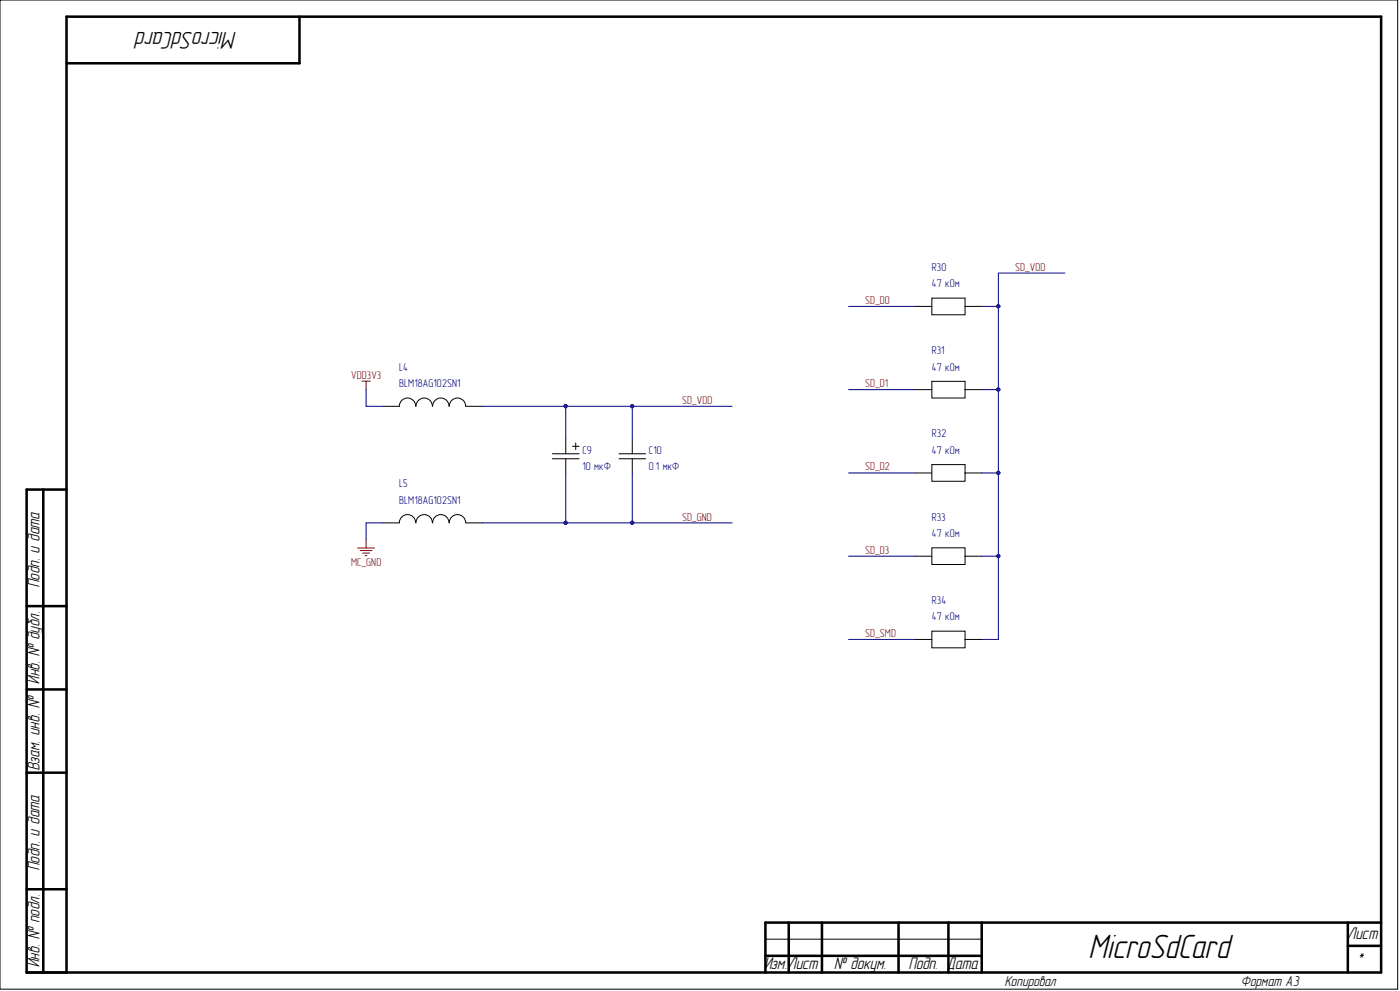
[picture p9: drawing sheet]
<svg xmlns="http://www.w3.org/2000/svg" width="420mm" height="297mm" viewBox="0 0 420 297" stroke-linecap="round" stroke-linejoin="round" font-family="sans-serif">
<defs><g id="words">
<text font-size="10.1" x="326.8" y="287.3">MicroSdCard</text>
<text font-size="7.3" x="70.7" y="9.6" transform="rotate(-180 70.7 9.6)">MicroSdCard</text>
<g font-size="5.1">
<text x="11.8" y="176.1" transform="rotate(-90 11.8 176.1)">Подп. и дата</text>
<text x="11.8" y="205" transform="rotate(-90 11.8 205)">Инв. № дубл.</text>
<text x="11.8" y="230.9" transform="rotate(-90 11.8 230.9)">Взам. инв. №</text>
<text x="11.8" y="260.9" transform="rotate(-90 11.8 260.9)">Подп. и дата</text>
<text x="404.2" y="281.4">Лист</text>
<text x="11.8" y="289.9" transform="rotate(-90 11.8 289.9)">Инв. № подл.</text>
<text x="229.2" y="290.4">Изм.Лист</text>
<text x="250.2" y="290.4">№ докум.</text>
<text x="272.6" y="290.4">Подп. Дата</text>
<text x="407.3" y="289.4">*</text>
</g>
<g font-size="4.3">
<text x="301.4" y="295.6">Копировал</text>
<text x="372.2" y="295.6">Формат А3</text>
</g>
<g font-size="3.4" fill="#000080">
<text x="279.4" y="81.1">R30</text>
<text x="279.4" y="86.1">47 кОм</text>
<text x="279.4" y="106.1">R31</text>
<text x="119.7" y="111.1">L4</text>
<text x="279.4" y="111.1">47 кОм</text>
<text x="119.7" y="116">BLM18AG102SN1</text>
<text x="279.4" y="131">R32</text>
<text x="174.6" y="136">C9</text>
<text x="194.6" y="136">C10</text>
<text x="279.4" y="136">47 кОм</text>
<text x="174.6" y="141">10 мкФ</text>
<text x="194.6" y="141">0.1 мкФ</text>
<text x="119.7" y="146">L5</text>
<text x="119.7" y="151">BLM18AG102SN1</text>
<text x="279.4" y="156">R33</text>
<text x="279.4" y="161">47 кОм</text>
<text x="279.4" y="181">R34</text>
<text x="279.4" y="185.9">47 кОм</text>
</g>
<g font-size="3.4" fill="#800000">
<text x="304.4" y="81.1">SD_VDD</text>
<text x="259.5" y="91.1">SD_D0</text>
<text x="105.3" y="113.5">VDD3V3</text>
<text x="259.5" y="116">SD_D1</text>
<text x="204.5" y="121">SD_VDD</text>
<text x="259.5" y="141">SD_D2</text>
<text x="204.5" y="156">SD_GND</text>
<text x="259.5" y="166">SD_D3</text>
<text x="105.3" y="169.6">MC_GND</text>
<text x="259.5" y="190.9">SD_SMD</text>
</g>
</g></defs>
<g fill="none" stroke="#000" stroke-width=".76">
<path d="M89.8 5v14h-69.9M13 146.7v144.8M19.9 146.7h-11.9v144.8h406.1v-286.5h-394.2v286.5M8 181.7h11.9M8 206.7h11.9M8 231.6h11.9M8 266.5h11.9M236.5 276.5v15M246.5 276.5v15M269.4 276.5v15M284.4 276.5v15M294.4 276.5v15"/>
<path d="M404.2 276.5v15M414.1 276.5h-184.6v15M229.5 286.5h64.9M404.2 283.5h9.9"/>
</g>
<g fill="none" stroke="#000" stroke-width=".3">
<path d="M0 0h419.1v296.5h-419.1zM274.4 91.8h5M279.4 89.4h10v5h-10zM289.4 91.8h5M274.4 116.8h5M279.4 114.3h10v5h-10zM289.4 116.8h5M124.7 121.8a2.46 2.46 0 0 0-2.5-2.5 2.46 2.46 0 0 0-2.5 2.5h-4.9M129.6 121.8a2.46 2.46 0 0 0-2.4-2.5 2.46 2.46 0 0 0-2.5 2.5M134.6 121.8a2.46 2.46 0 0 0-2.4-2.5 2.46 2.46 0 0 0-2.5 2.5M139.6 121.8a2.46 2.46 0 0 0-2.4-2.5 2.46 2.46 0 0 0-2.5 2.5M139.7 121.8h5"/>
<path d="M165.6 137.5h8M165.6 136h8M169.6 131.8v4.2M169.6 137.5v4.3M171.7 133.8h1.9M172.6 132.8v2M185.6 137.5h8M185.6 136h8M189.6 131.8v4.2M189.6 137.5v4.3M279.4 139.3h10v5h-10zM124.7 156.7a2.46 2.46 0 0 0-2.5-2.5 2.46 2.46 0 0 0-2.5 2.5h-4.9"/>
<path d="M129.6 156.7a2.46 2.46 0 0 0-2.4-2.5 2.46 2.46 0 0 0-2.5 2.5M134.6 156.7a2.46 2.46 0 0 0-2.4-2.5 2.46 2.46 0 0 0-2.5 2.5M139.6 156.7a2.46 2.46 0 0 0-2.4-2.5 2.46 2.46 0 0 0-2.5 2.5M139.7 156.7h5M274.4 141.8h5M289.4 141.8h5M274.4 166.7h5M279.4 164.2h10v5h-10zM289.4 166.7h5M274.4 191.7h5M279.4 189.2h10v5h-10zM289.4 191.7h5"/>
<path d="M229.5 281.5h64.9"/>
</g>
<path d="M108.5 114.3h2.5M109.8 114.3v2.5M107.2 164.3h5.1M108 165h3.6M108.8 165.8h2M109.5 166.5h.5M109.8 161.7v2.6" fill="none" stroke="#800000" stroke-width=".3"/>
<g fill="none" stroke="#000080" stroke-width=".3">
<path d="M254.5 91.8h19.9M294.4 91.8h5M319.3 81.9h-19.9v109.8h-5M109.8 116.8v5h5M254.5 116.8h19.9M294.4 116.8h5M144.7 121.8h44.9v10M169.6 121.8v10M189.6 121.8h29.9M114.8 156.7h-5v5M144.7 156.7h74.8M169.6 141.8v14.9"/>
<path d="M189.6 141.8v14.9M254.5 141.8h19.9M294.4 141.8h5M254.5 166.7h19.9M294.4 166.7h5M254.5 191.7h19.9"/>
</g>
<g fill="#000080" stroke="#000080" stroke-width=".3">
<circle cx="169.6" cy="121.7" r=".47"/>
<circle cx="299.3" cy="166.7" r=".47"/>
<circle cx="299.3" cy="141.7" r=".47"/>
<circle cx="299.3" cy="116.8" r=".47"/>
<circle cx="299.3" cy="91.8" r=".47"/>
<circle cx="169.6" cy="156.7" r=".47"/>
<circle cx="189.6" cy="121.7" r=".47"/>
<circle cx="189.6" cy="156.7" r=".47"/>
</g>
<use href="#words"/>
</svg>
